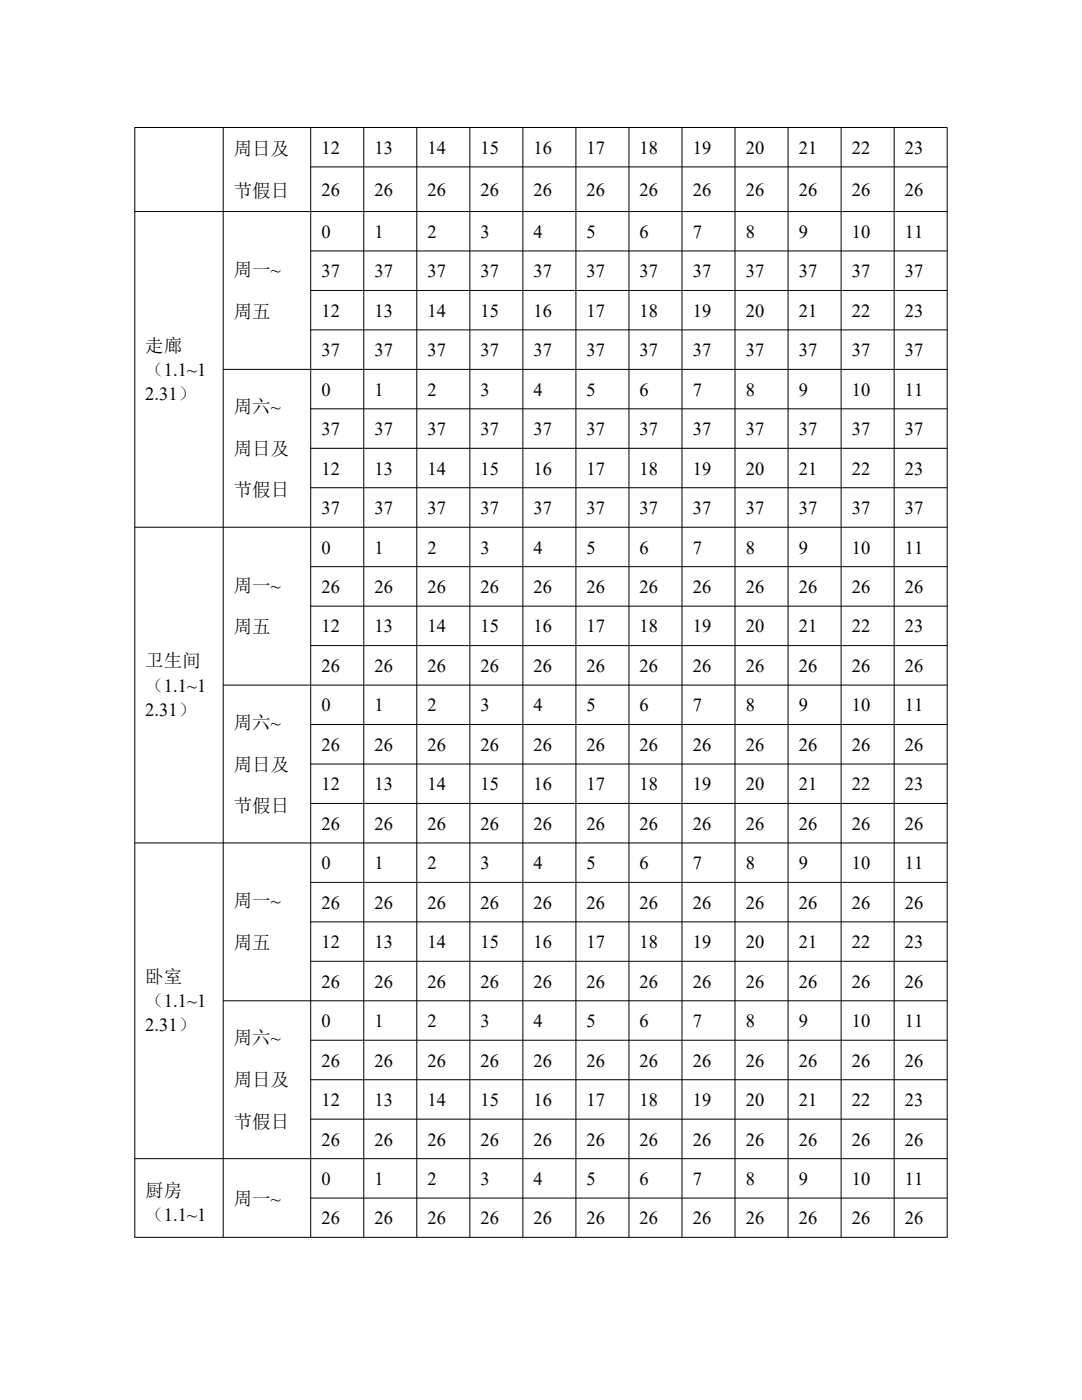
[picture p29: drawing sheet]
<svg xmlns="http://www.w3.org/2000/svg" width="216mm" height="279mm" viewBox="0 0 216 279" stroke-linecap="round" stroke-linejoin="round" font-family="sans-serif">
<defs><g id="words">
<g font-size="3.7">
<text x="46.7" y="31">周日及</text>
<text x="64.1" y="30.7">12</text>
<text x="74.7" y="30.7">13</text>
<text x="85.3" y="30.7">14</text>
<text x="95.9" y="30.7">15</text>
<text x="106.5" y="30.7">16</text>
<text x="117.1" y="30.7">17</text>
<text x="127.6" y="30.7">18</text>
<text x="138.2" y="30.7">19</text>
<text x="148.8" y="30.7">20</text>
<text x="159.4" y="30.7">21</text>
<text x="170" y="30.7">22</text>
<text x="180.6" y="30.7">23</text>
<text x="46.7" y="39.3">节假日</text>
<text x="64.1" y="39">26</text>
<text x="74.7" y="39">26</text>
<text x="85.3" y="39">26</text>
<text x="95.9" y="39">26</text>
<text x="106.5" y="39">26</text>
<text x="117.1" y="39">26</text>
<text x="127.6" y="39">26</text>
<text x="138.2" y="39">26</text>
<text x="148.8" y="39">26</text>
<text x="159.4" y="39">26</text>
<text x="170" y="39">26</text>
<text x="180.6" y="39">26</text>
<text x="64.1" y="47.5">0</text>
<text x="74.7" y="47.5">1</text>
<text x="85.3" y="47.5">2</text>
<text x="95.9" y="47.5">3</text>
<text x="106.5" y="47.5">4</text>
<text x="117.1" y="47.5">5</text>
<text x="127.6" y="47.5">6</text>
<text x="138.2" y="47.5">7</text>
<text x="148.8" y="47.5">8</text>
<text x="159.4" y="47.5">9</text>
<text x="170" y="47.5">10</text>
<text x="180.6" y="47.5">11</text>
<text x="46.7" y="55.1">周一~</text>
<text x="64.1" y="55.3">37</text>
<text x="74.7" y="55.3">37</text>
<text x="85.3" y="55.3">37</text>
<text x="95.9" y="55.3">37</text>
<text x="106.5" y="55.3">37</text>
<text x="117.1" y="55.3">37</text>
<text x="127.6" y="55.3">37</text>
<text x="138.2" y="55.3">37</text>
<text x="148.8" y="55.3">37</text>
<text x="159.4" y="55.3">37</text>
<text x="170" y="55.3">37</text>
<text x="180.6" y="55.3">37</text>
<text x="46.7" y="63.4">周五</text>
<text x="64.1" y="63.2">12</text>
<text x="74.7" y="63.2">13</text>
<text x="85.3" y="63.2">14</text>
<text x="95.9" y="63.2">15</text>
<text x="106.5" y="63.2">16</text>
<text x="117.1" y="63.2">17</text>
<text x="127.6" y="63.2">18</text>
<text x="138.2" y="63.2">19</text>
<text x="148.8" y="63.2">20</text>
<text x="159.4" y="63.2">21</text>
<text x="170" y="63.2">22</text>
<text x="180.6" y="63.2">23</text>
<text x="29" y="70.2">走廊</text>
<text x="64.1" y="71.1">37</text>
<text x="74.7" y="71.1">37</text>
<text x="85.3" y="71.1">37</text>
<text x="95.9" y="71.1">37</text>
<text x="106.5" y="71.1">37</text>
<text x="117.1" y="71.1">37</text>
<text x="127.6" y="71.1">37</text>
<text x="138.2" y="71.1">37</text>
<text x="148.8" y="71.1">37</text>
<text x="159.4" y="71.1">37</text>
<text x="170" y="71.1">37</text>
<text x="180.6" y="71.1">37</text>
<text x="29" y="75">（1.1~1</text>
<text x="29" y="79.8">2.31）</text>
<text x="46.7" y="82.4">周六~</text>
<text x="64.1" y="79">0</text>
<text x="74.7" y="79">1</text>
<text x="85.3" y="79">2</text>
<text x="95.9" y="79">3</text>
<text x="106.5" y="79">4</text>
<text x="117.1" y="79">5</text>
<text x="127.6" y="79">6</text>
<text x="138.2" y="79">7</text>
<text x="148.8" y="79">8</text>
<text x="159.4" y="79">9</text>
<text x="170" y="79">10</text>
<text x="180.6" y="79">11</text>
<text x="64.1" y="86.8">37</text>
<text x="74.7" y="86.8">37</text>
<text x="85.3" y="86.8">37</text>
<text x="95.9" y="86.8">37</text>
<text x="106.5" y="86.8">37</text>
<text x="117.1" y="86.8">37</text>
<text x="127.6" y="86.8">37</text>
<text x="138.2" y="86.8">37</text>
<text x="148.8" y="86.8">37</text>
<text x="159.4" y="86.8">37</text>
<text x="170" y="86.8">37</text>
<text x="180.6" y="86.8">37</text>
<text x="46.7" y="90.7">周日及</text>
<text x="64.1" y="94.7">12</text>
<text x="74.7" y="94.7">13</text>
<text x="85.3" y="94.7">14</text>
<text x="95.9" y="94.7">15</text>
<text x="106.5" y="94.7">16</text>
<text x="117.1" y="94.7">17</text>
<text x="127.6" y="94.7">18</text>
<text x="138.2" y="94.7">19</text>
<text x="148.8" y="94.7">20</text>
<text x="159.4" y="94.7">21</text>
<text x="170" y="94.7">22</text>
<text x="180.6" y="94.7">23</text>
<text x="46.7" y="99.1">节假日</text>
<text x="64.1" y="102.6">37</text>
<text x="74.7" y="102.6">37</text>
<text x="85.3" y="102.6">37</text>
<text x="95.9" y="102.6">37</text>
<text x="106.5" y="102.6">37</text>
<text x="117.1" y="102.6">37</text>
<text x="127.6" y="102.6">37</text>
<text x="138.2" y="102.6">37</text>
<text x="148.8" y="102.6">37</text>
<text x="159.4" y="102.6">37</text>
<text x="170" y="102.6">37</text>
<text x="180.6" y="102.6">37</text>
<text x="64.1" y="110.5">0</text>
<text x="74.7" y="110.5">1</text>
<text x="85.3" y="110.5">2</text>
<text x="95.9" y="110.5">3</text>
<text x="106.5" y="110.5">4</text>
<text x="117.1" y="110.5">5</text>
<text x="127.6" y="110.5">6</text>
<text x="138.2" y="110.5">7</text>
<text x="148.8" y="110.5">8</text>
<text x="159.4" y="110.5">9</text>
<text x="170" y="110.5">10</text>
<text x="180.6" y="110.5">11</text>
<text x="46.7" y="118.1">周一~</text>
<text x="64.1" y="118.3">26</text>
<text x="74.7" y="118.3">26</text>
<text x="85.3" y="118.3">26</text>
<text x="95.9" y="118.3">26</text>
<text x="106.5" y="118.3">26</text>
<text x="117.1" y="118.3">26</text>
<text x="127.6" y="118.3">26</text>
<text x="138.2" y="118.3">26</text>
<text x="148.8" y="118.3">26</text>
<text x="159.4" y="118.3">26</text>
<text x="170" y="118.3">26</text>
<text x="180.6" y="118.3">26</text>
<text x="46.7" y="126.4">周五</text>
<text x="64.1" y="126.2">12</text>
<text x="74.7" y="126.2">13</text>
<text x="85.3" y="126.2">14</text>
<text x="95.9" y="126.2">15</text>
<text x="106.5" y="126.2">16</text>
<text x="117.1" y="126.2">17</text>
<text x="127.6" y="126.2">18</text>
<text x="138.2" y="126.2">19</text>
<text x="148.8" y="126.2">20</text>
<text x="159.4" y="126.2">21</text>
<text x="170" y="126.2">22</text>
<text x="180.6" y="126.2">23</text>
<text x="29" y="133.2">卫生间</text>
<text x="64.1" y="134.1">26</text>
<text x="74.7" y="134.1">26</text>
<text x="85.3" y="134.1">26</text>
<text x="95.9" y="134.1">26</text>
<text x="106.5" y="134.1">26</text>
<text x="117.1" y="134.1">26</text>
<text x="127.6" y="134.1">26</text>
<text x="138.2" y="134.1">26</text>
<text x="148.8" y="134.1">26</text>
<text x="159.4" y="134.1">26</text>
<text x="170" y="134.1">26</text>
<text x="180.6" y="134.1">26</text>
<text x="29" y="138">（1.1~1</text>
<text x="29" y="142.8">2.31）</text>
<text x="64.1" y="142">0</text>
<text x="74.7" y="142">1</text>
<text x="85.3" y="142">2</text>
<text x="95.9" y="142">3</text>
<text x="106.5" y="142">4</text>
<text x="117.1" y="142">5</text>
<text x="127.6" y="142">6</text>
<text x="138.2" y="142">7</text>
<text x="148.8" y="142">8</text>
<text x="159.4" y="142">9</text>
<text x="170" y="142">10</text>
<text x="180.6" y="142">11</text>
<text x="46.7" y="145.4">周六~</text>
<text x="64.1" y="149.9">26</text>
<text x="74.7" y="149.9">26</text>
<text x="85.3" y="149.9">26</text>
<text x="95.9" y="149.9">26</text>
<text x="106.5" y="149.9">26</text>
<text x="117.1" y="149.9">26</text>
<text x="127.6" y="149.9">26</text>
<text x="138.2" y="149.9">26</text>
<text x="148.8" y="149.9">26</text>
<text x="159.4" y="149.9">26</text>
<text x="170" y="149.9">26</text>
<text x="180.6" y="149.9">26</text>
<text x="46.7" y="153.8">周日及</text>
<text x="64.1" y="157.7">12</text>
<text x="74.7" y="157.7">13</text>
<text x="85.3" y="157.7">14</text>
<text x="95.9" y="157.7">15</text>
<text x="106.5" y="157.7">16</text>
<text x="117.1" y="157.7">17</text>
<text x="127.6" y="157.7">18</text>
<text x="138.2" y="157.7">19</text>
<text x="148.8" y="157.7">20</text>
<text x="159.4" y="157.7">21</text>
<text x="170" y="157.7">22</text>
<text x="180.6" y="157.7">23</text>
<text x="46.7" y="162.1">节假日</text>
<text x="64.1" y="165.6">26</text>
<text x="74.7" y="165.6">26</text>
<text x="85.3" y="165.6">26</text>
<text x="95.9" y="165.6">26</text>
<text x="106.5" y="165.6">26</text>
<text x="117.1" y="165.6">26</text>
<text x="127.6" y="165.6">26</text>
<text x="138.2" y="165.6">26</text>
<text x="148.8" y="165.6">26</text>
<text x="159.4" y="165.6">26</text>
<text x="170" y="165.6">26</text>
<text x="180.6" y="165.6">26</text>
<text x="64.1" y="173.5">0</text>
<text x="74.7" y="173.5">1</text>
<text x="85.3" y="173.5">2</text>
<text x="95.9" y="173.5">3</text>
<text x="106.5" y="173.5">4</text>
<text x="117.1" y="173.5">5</text>
<text x="127.6" y="173.5">6</text>
<text x="138.2" y="173.5">7</text>
<text x="148.8" y="173.5">8</text>
<text x="159.4" y="173.5">9</text>
<text x="170" y="173.5">10</text>
<text x="180.6" y="173.5">11</text>
<text x="46.7" y="181.1">周一~</text>
<text x="64.1" y="181.4">26</text>
<text x="74.7" y="181.4">26</text>
<text x="85.3" y="181.4">26</text>
<text x="95.9" y="181.4">26</text>
<text x="106.5" y="181.4">26</text>
<text x="117.1" y="181.4">26</text>
<text x="127.6" y="181.4">26</text>
<text x="138.2" y="181.4">26</text>
<text x="148.8" y="181.4">26</text>
<text x="159.4" y="181.4">26</text>
<text x="170" y="181.4">26</text>
<text x="180.6" y="181.4">26</text>
<text x="46.7" y="189.5">周五</text>
<text x="64.1" y="189.2">12</text>
<text x="74.7" y="189.2">13</text>
<text x="85.3" y="189.2">14</text>
<text x="95.9" y="189.2">15</text>
<text x="106.5" y="189.2">16</text>
<text x="117.1" y="189.2">17</text>
<text x="127.6" y="189.2">18</text>
<text x="138.2" y="189.2">19</text>
<text x="148.8" y="189.2">20</text>
<text x="159.4" y="189.2">21</text>
<text x="170" y="189.2">22</text>
<text x="180.6" y="189.2">23</text>
<text x="29" y="196.2">卧室</text>
<text x="64.1" y="197.1">26</text>
<text x="74.7" y="197.1">26</text>
<text x="85.3" y="197.1">26</text>
<text x="95.9" y="197.1">26</text>
<text x="106.5" y="197.1">26</text>
<text x="117.1" y="197.1">26</text>
<text x="127.6" y="197.1">26</text>
<text x="138.2" y="197.1">26</text>
<text x="148.8" y="197.1">26</text>
<text x="159.4" y="197.1">26</text>
<text x="170" y="197.1">26</text>
<text x="180.6" y="197.1">26</text>
<text x="29" y="201">（1.1~1</text>
<text x="29" y="205.8">2.31）</text>
<text x="46.7" y="208.4">周六~</text>
<text x="64.1" y="205">0</text>
<text x="74.7" y="205">1</text>
<text x="85.3" y="205">2</text>
<text x="95.9" y="205">3</text>
<text x="106.5" y="205">4</text>
<text x="117.1" y="205">5</text>
<text x="127.6" y="205">6</text>
<text x="138.2" y="205">7</text>
<text x="148.8" y="205">8</text>
<text x="159.4" y="205">9</text>
<text x="170" y="205">10</text>
<text x="180.6" y="205">11</text>
<text x="64.1" y="212.9">26</text>
<text x="74.7" y="212.9">26</text>
<text x="85.3" y="212.9">26</text>
<text x="95.9" y="212.9">26</text>
<text x="106.5" y="212.9">26</text>
<text x="117.1" y="212.9">26</text>
<text x="127.6" y="212.9">26</text>
<text x="138.2" y="212.9">26</text>
<text x="148.8" y="212.9">26</text>
<text x="159.4" y="212.9">26</text>
<text x="170" y="212.9">26</text>
<text x="180.6" y="212.9">26</text>
<text x="46.7" y="216.8">周日及</text>
<text x="64.1" y="220.7">12</text>
<text x="74.7" y="220.7">13</text>
<text x="85.3" y="220.7">14</text>
<text x="95.9" y="220.7">15</text>
<text x="106.5" y="220.7">16</text>
<text x="117.1" y="220.7">17</text>
<text x="127.6" y="220.7">18</text>
<text x="138.2" y="220.7">19</text>
<text x="148.8" y="220.7">20</text>
<text x="159.4" y="220.7">21</text>
<text x="170" y="220.7">22</text>
<text x="180.6" y="220.7">23</text>
<text x="46.7" y="225.1">节假日</text>
<text x="64.1" y="228.6">26</text>
<text x="74.7" y="228.6">26</text>
<text x="85.3" y="228.6">26</text>
<text x="95.9" y="228.6">26</text>
<text x="106.5" y="228.6">26</text>
<text x="117.1" y="228.6">26</text>
<text x="127.6" y="228.6">26</text>
<text x="138.2" y="228.6">26</text>
<text x="148.8" y="228.6">26</text>
<text x="159.4" y="228.6">26</text>
<text x="170" y="228.6">26</text>
<text x="180.6" y="228.6">26</text>
<text x="29" y="238.9">厨房</text>
<text x="64.1" y="236.5">0</text>
<text x="74.7" y="236.5">1</text>
<text x="85.3" y="236.5">2</text>
<text x="95.9" y="236.5">3</text>
<text x="106.5" y="236.5">4</text>
<text x="117.1" y="236.5">5</text>
<text x="127.6" y="236.5">6</text>
<text x="138.2" y="236.5">7</text>
<text x="148.8" y="236.5">8</text>
<text x="159.4" y="236.5">9</text>
<text x="170" y="236.5">10</text>
<text x="180.6" y="236.5">11</text>
<text x="29" y="243.7">（1.1~1</text>
<text x="46.7" y="240.4">周一~</text>
<text x="64.1" y="244.4">26</text>
<text x="74.7" y="244.4">26</text>
<text x="85.3" y="244.4">26</text>
<text x="95.9" y="244.4">26</text>
<text x="106.5" y="244.4">26</text>
<text x="117.1" y="244.4">26</text>
<text x="127.6" y="244.4">26</text>
<text x="138.2" y="244.4">26</text>
<text x="148.8" y="244.4">26</text>
<text x="159.4" y="244.4">26</text>
<text x="170" y="244.4">26</text>
<text x="180.6" y="244.4">26</text>
</g>
</g></defs>
<g fill="none" stroke="#000" stroke-width=".2">
<path d="M26.9 25.4h162.1M26.9 25.4v221.6M44.5 25.4v221.5M62 33.3h127M62 25.4v221.5M72.6 25.4v221.5M83.2 25.4v221.5M93.8 25.4v221.5M104.3 25.4v221.5M114.9 25.4v221.5M125.5 25.4v221.5M136.1 25.4v221.5"/>
<path d="M146.7 25.4v221.5M157.3 25.4v221.5M167.8 25.4v221.5M178.4 25.4v221.5M189 25.5v221.5M26.9 42.2h162.1M62 50.1h127M62 58h127M44.5 73.7h144.5M62 65.8h127M62 81.6h127M62 89.5h127"/>
<path d="M62 97.3h127M26.9 105.2h162.1M62 113.1h127M44.5 136.7h144.5M62 121h127M62 128.8h127M62 144.6h127M62 152.5h127M26.9 168.2h162.1M62 160.3h127M62 176.1h127M44.5 199.7h144.5"/>
<path d="M62 184h127M62 191.8h127M62 207.6h127M62 215.5h127M26.9 231.2h162.1M62 223.4h127M62 239.1h127M26.9 246.9h162.1"/>
</g>
<use href="#words"/>
</svg>
